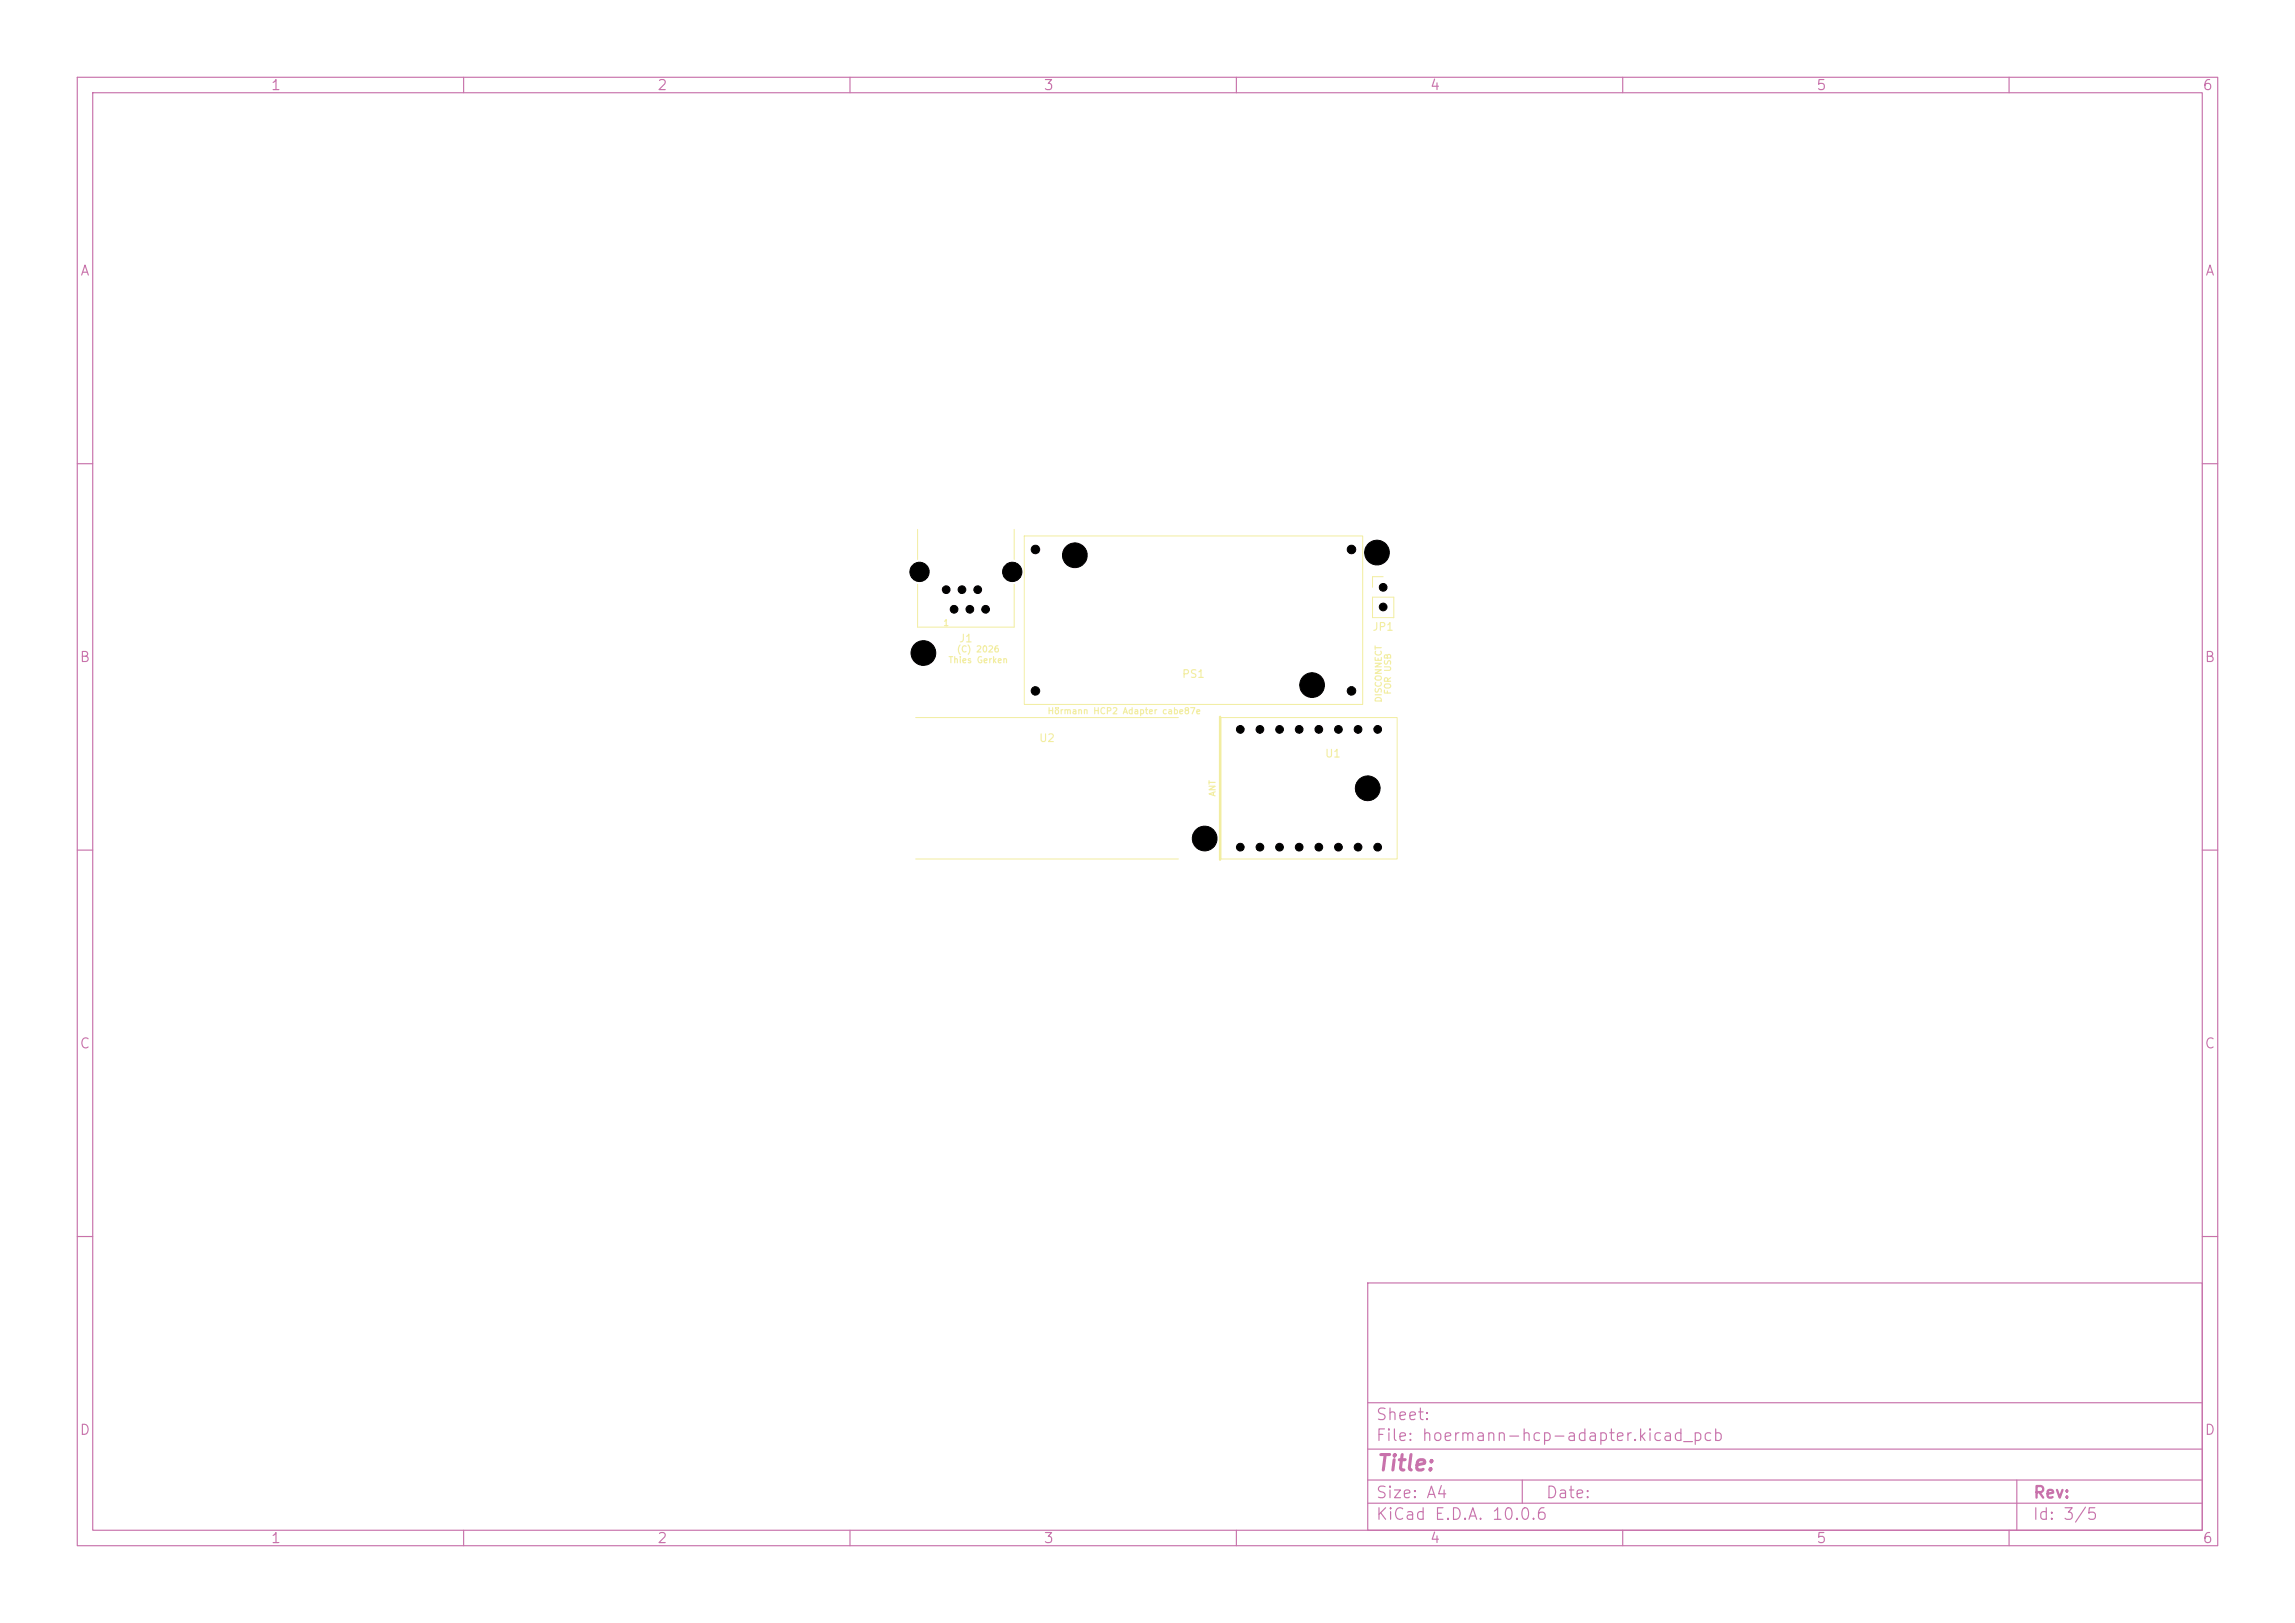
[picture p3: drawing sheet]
<svg xmlns="http://www.w3.org/2000/svg" width="297mm" height="210mm" viewBox="0 0 297 210" stroke-linecap="round" stroke-linejoin="round" font-family="sans-serif">
<defs><g id="words">
<text font-size="2" fill="#c872ab" x="178" y="190.8">Title:</text>
<g font-size="1.5" fill="#c872ab">
<text x="178" y="184.1">Sheet:</text>
<text x="178" y="186.8">File: hoermann-hcp-adapter.kicad_pcb</text>
<text x="178" y="197">KiCad E.D.A. 10.0.6</text>
<text x="178" y="194.2">Size: A4</text>
<text x="200" y="194.2">Date:</text>
<text x="263" y="197">Id: 3/5</text>
<text x="263" y="194.2">Rev:</text>
</g>
<g font-size="1.3" fill="#c872ab">
<text x="35" y="12">1</text>
<text x="85" y="12">2</text>
<text x="135" y="12">3</text>
<text x="185" y="12">4</text>
<text x="235" y="12">5</text>
<text x="285" y="12">6</text>
<text x="10.3" y="36">A</text>
<text x="285.3" y="36">A</text>
<text x="10.2" y="86">B</text>
<text x="285.2" y="86">B</text>
<text x="10.2" y="136">C</text>
<text x="285.2" y="136">C</text>
<text x="10.2" y="186">D</text>
<text x="285.2" y="186">D</text>
<text x="35" y="200">1</text>
<text x="85" y="200">2</text>
<text x="135" y="200">3</text>
<text x="185" y="200">4</text>
<text x="235" y="200">5</text>
<text x="285" y="200">6</text>
</g>
<g font-size="1" fill="#f2eda1">
<text x="124" y="83.4">J1</text>
<text x="177.5" y="81.9">JP1</text>
<text x="152.9" y="88">PS1</text>
<text x="134.4" y="96.3">U2</text>
<text x="171.4" y="98.3">U1</text>
</g>
<g font-size=".8" fill="#f2eda1">
<text x="122" y="81.2">1</text>
<text x="122.7" y="86">Thies Gerken</text>
<text x="123.8" y="84.6">(C) 2026</text>
<text x="180.2" y="89.9" transform="rotate(-90 180.2 89.9)">FOR USB</text>
<text x="135.5" y="92.6">Hörmann HCP2 Adapter cabe87e</text>
<text x="179" y="91" transform="rotate(-90 179 91)">DISCONNECT</text>
<text x="157.5" y="103.1" transform="rotate(-90 157.5 103.1)">ANT</text>
</g>
</g></defs>
<g fill="none" stroke="#c872ab" stroke-width=".15">
<path d="M10 10h277v190h-277zM12 12h273v186h-273zM60 10v2M110 10v2M160 10v2M210 10v2M260 10v2M10 60h2M285 60h2M10 110h2M285 110h2M10 160h2"/>
<path d="M177 166h108v32h-108zM285 160h2M60 198v2M110 198v2M160 198v2M177 194.5h108M177 191.5h108M177 187.5h108M177 181.5h108M197 191.5v3M210 198v2M260 198v2"/>
<path d="M261 191.5v6.5"/>
</g>
<path d="M118.7 68.5v3.9M118.7 75.6v5.6h12.5v-5.6M131.2 68.5v3.9M132.5 69.3h43.8v21.8h-43.8zM177.6 77.3h2.8v2.6h-2.8zM179 74.6h-1.4v1.4M118.5 92.9h34M158 92.8h22.8v18.3h-22.8zM118.5 111.2h34" fill="none" stroke="#f2eda1" stroke-width=".13"/>
<path d="M157.9 92.8v18.5" fill="none" stroke="#f2eda1" stroke-width=".3"/>
<g fill="#000" stroke="#000" stroke-width=".13">
<circle cx="119" cy="74" r="1.25"/>
<circle cx="122.4" cy="76.3" r=".5"/>
<circle cx="123.5" cy="78.8" r=".5"/>
<circle cx="124.5" cy="76.3" r=".5"/>
<circle cx="125.5" cy="78.8" r=".5"/>
<circle cx="126.5" cy="76.3" r=".5"/>
<circle cx="127.6" cy="78.8" r=".5"/>
<circle cx="131" cy="74" r="1.25"/>
<circle cx="134" cy="71.1" r=".55"/>
<circle cx="139.1" cy="71.9" r="1.6"/>
<circle cx="174.9" cy="71.1" r=".55"/>
<circle cx="178.2" cy="71.5" r="1.6"/>
<circle cx="179" cy="78.5" r=".5"/>
<circle cx="179" cy="76" r=".5"/>
<circle cx="119.5" cy="84.5" r="1.6"/>
<circle cx="134" cy="89.4" r=".55"/>
<circle cx="160.5" cy="94.4" r=".5"/>
<circle cx="163.1" cy="94.4" r=".5"/>
<circle cx="165.6" cy="94.4" r=".5"/>
<circle cx="168.1" cy="94.4" r=".5"/>
<circle cx="169.8" cy="88.7" r="1.6"/>
<circle cx="170.7" cy="94.4" r=".5"/>
<circle cx="173.2" cy="94.4" r=".5"/>
<circle cx="174.9" cy="89.4" r=".55"/>
<circle cx="175.8" cy="94.4" r=".5"/>
<circle cx="178.3" cy="94.4" r=".5"/>
<circle cx="155.9" cy="108.5" r="1.6"/>
<circle cx="160.5" cy="109.6" r=".5"/>
<circle cx="163.1" cy="109.6" r=".5"/>
<circle cx="165.6" cy="109.6" r=".5"/>
<circle cx="168.1" cy="109.6" r=".5"/>
<circle cx="170.7" cy="109.6" r=".5"/>
<circle cx="173.2" cy="109.6" r=".5"/>
<circle cx="175.8" cy="109.6" r=".5"/>
<circle cx="177" cy="102" r="1.6"/>
<circle cx="178.3" cy="109.6" r=".5"/>
</g>
<use href="#words"/>
</svg>
